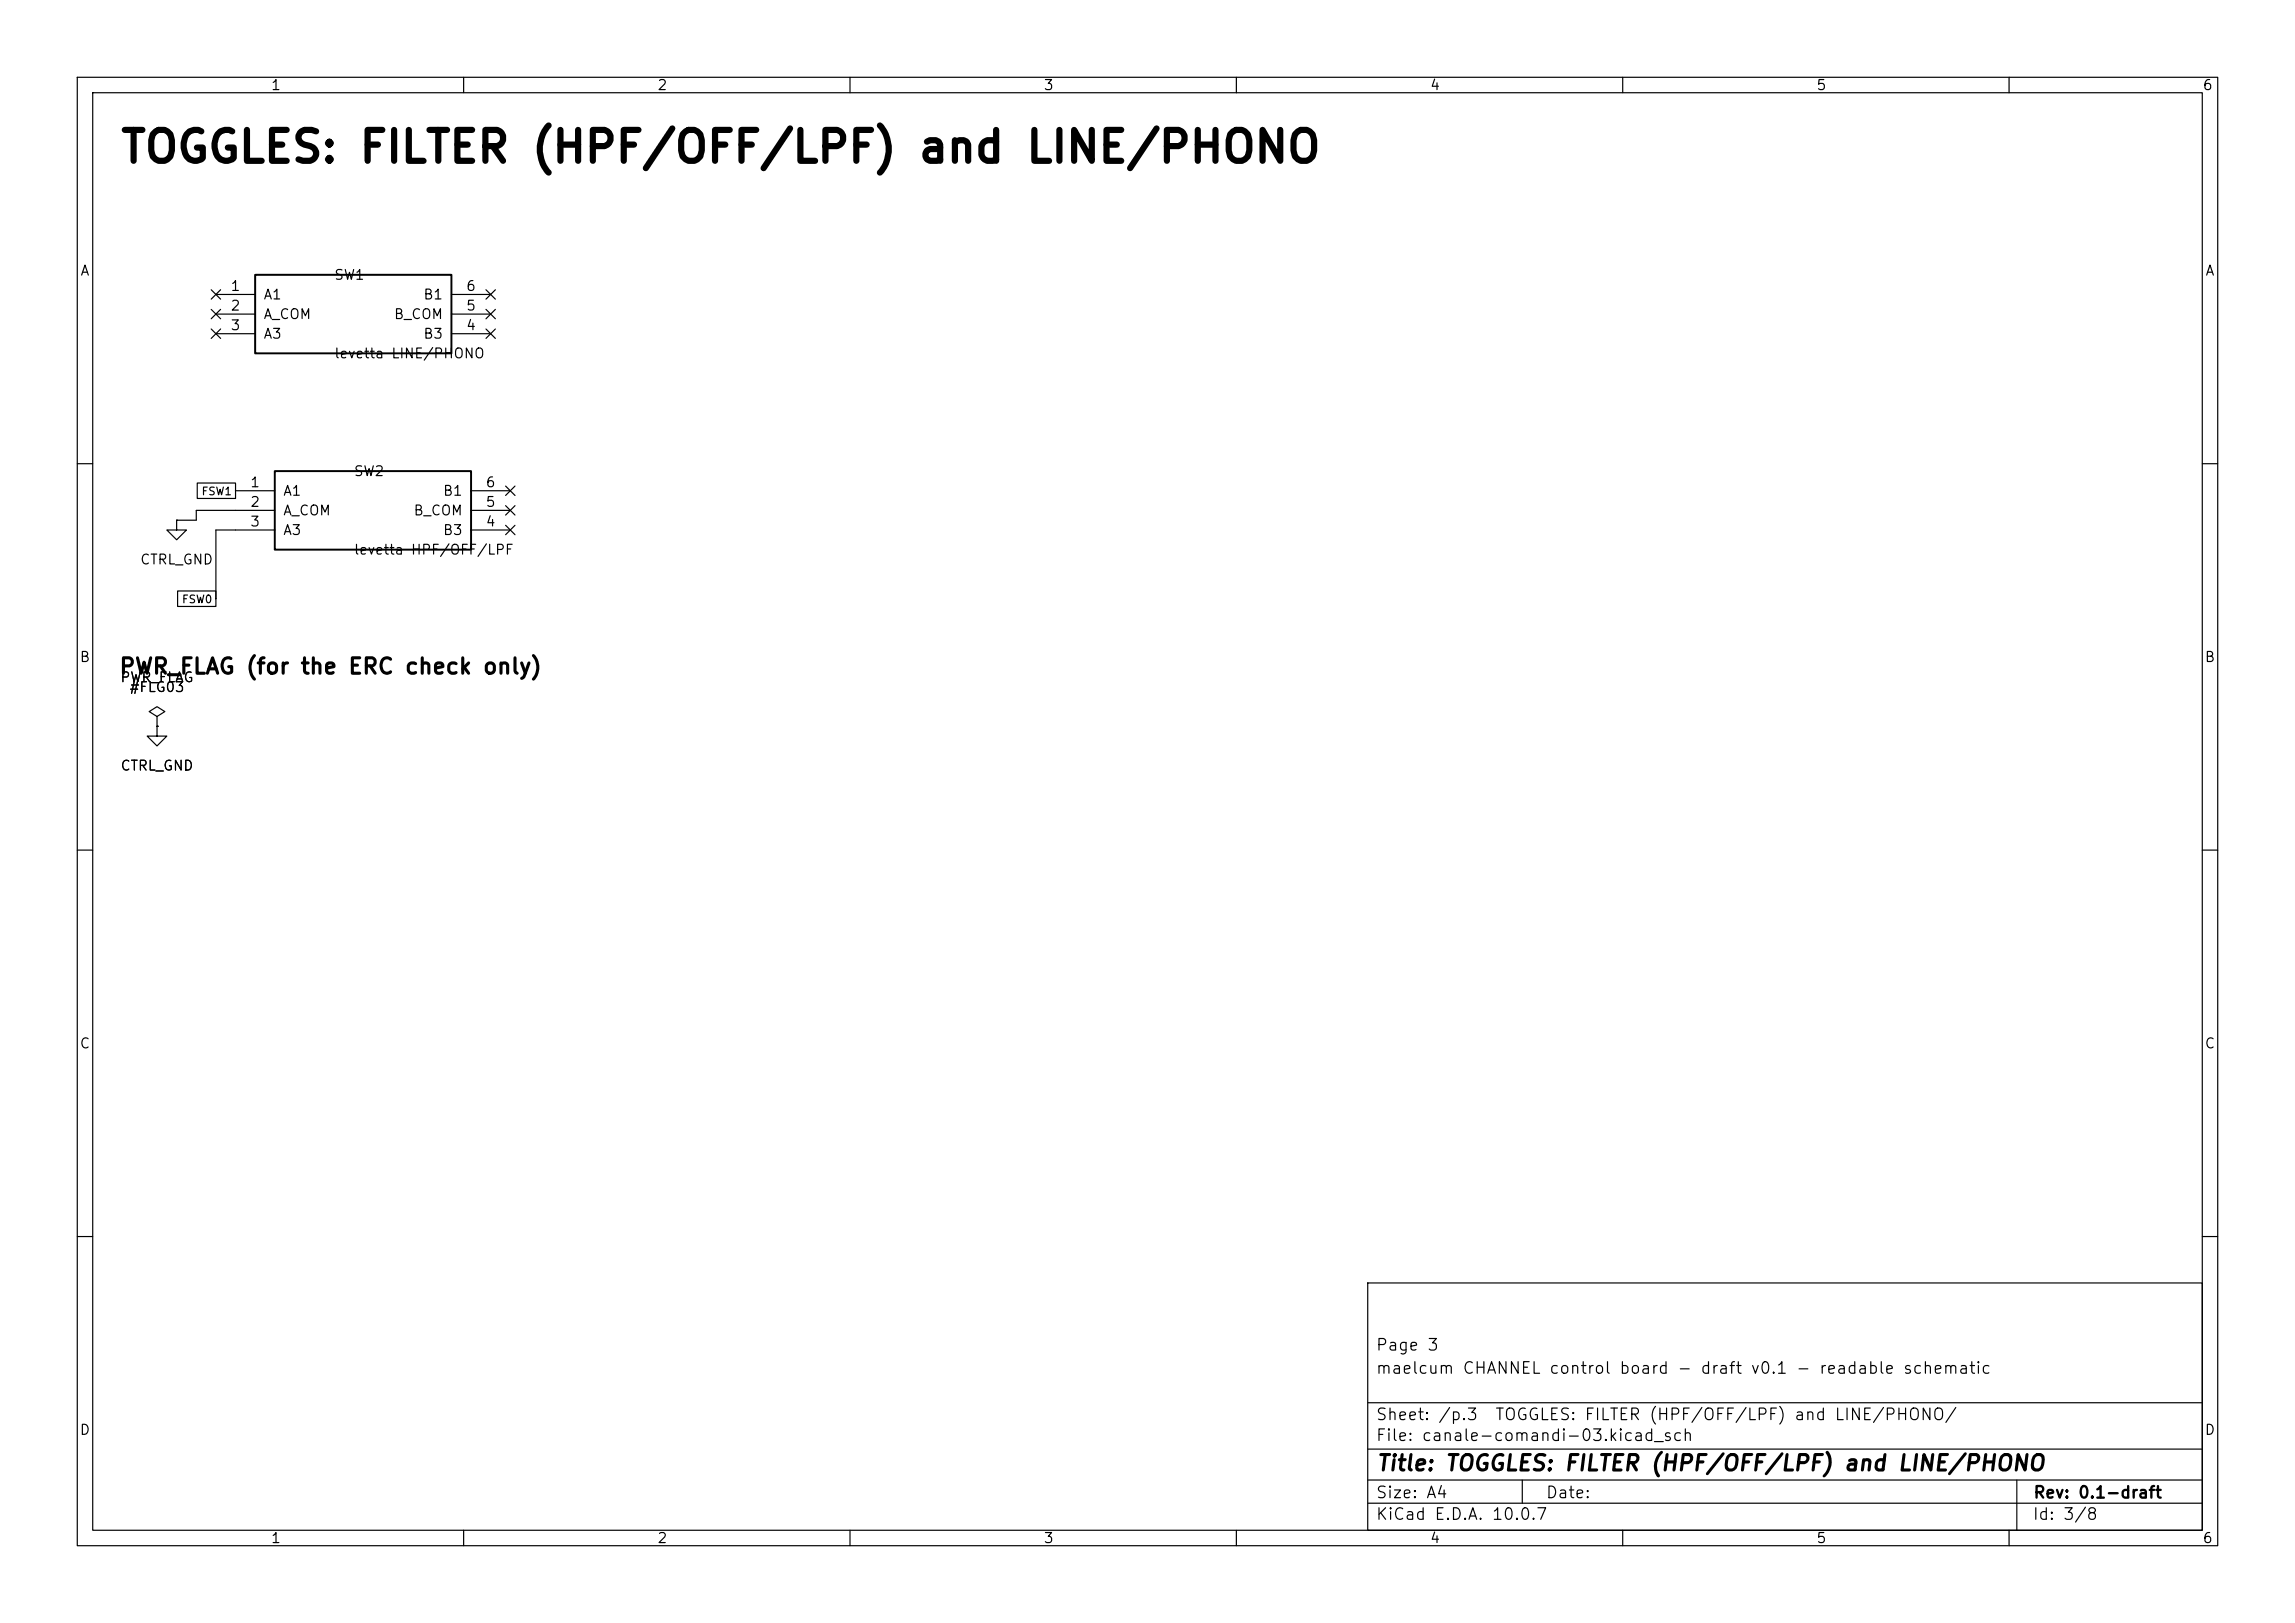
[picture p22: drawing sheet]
<svg xmlns="http://www.w3.org/2000/svg" width="297mm" height="210mm" viewBox="0 0 297 210" stroke-linecap="round" stroke-linejoin="round" font-family="sans-serif">
<defs><g id="words">
<text font-size="4" x="15.4" y="22">TOGGLES: FILTER (HPF/OFF/LPF) and LINE/PHONO</text>
<g font-size="2">
<text x="15.3" y="87.7">PWR_FLAG (for the ERC check only)</text>
<text x="178" y="190.8">Title: TOGGLES: FILTER (HPF/OFF/LPF) and LINE/PHONO</text>
</g>
<g font-size="1.5">
<text x="178" y="178.1">maelcum CHANNEL control board - draft v0.1 - readable schematic</text>
<text x="178" y="175.1">Page 3</text>
<text x="178" y="184.1">Sheet: /p.3</text>
<text x="193.4" y="184.1">TOGGLES: FILTER (HPF/OFF/LPF) and LINE/PHONO/</text>
<text x="178" y="186.8">File: canale-comandi-03.kicad_sch</text>
<text x="178" y="197">KiCad E.D.A. 10.0.7</text>
<text x="178" y="194.2">Size: A4</text>
<text x="200" y="194.2">Date:</text>
<text x="263" y="197">Id: 3/8</text>
<text x="263" y="194.2">Rev: 0.1-draft</text>
</g>
<g font-size="1.3">
<text x="35" y="12">1</text>
<text x="85" y="12">2</text>
<text x="135" y="12">3</text>
<text x="185" y="12">4</text>
<text x="235" y="12">5</text>
<text x="285" y="12">6</text>
<text x="10.3" y="36">A</text>
<text x="285.3" y="36">A</text>
<text x="29.7" y="38">1</text>
<text x="29.7" y="40.5">2</text>
<text x="34" y="39.1">A1</text>
<text x="34" y="41.6">A_COM</text>
<text x="43.2" y="36.5">SW1</text>
<text x="50.9" y="41.6">B_COM</text>
<text x="54.7" y="39.1">B1</text>
<text x="60.2" y="40.5">5</text>
<text x="60.2" y="38">6</text>
<text x="29.7" y="43">3</text>
<text x="34" y="44.1">A3</text>
<text x="43.2" y="46.7">levetta LINE/PHONO</text>
<text x="54.7" y="44.1">B3</text>
<text x="60.2" y="43">4</text>
<text x="32.3" y="63.4">1</text>
<text x="32.3" y="65.9">2</text>
<text x="36.5" y="64.5">A1</text>
<text x="45.7" y="61.9">SW2</text>
<text x="57.2" y="64.5">B1</text>
<text x="62.8" y="65.9">5</text>
<text x="62.8" y="63.4">6</text>
<text x="32.3" y="68.4">3</text>
<text x="36.5" y="67">A_COM</text>
<text x="36.5" y="69.5">A3</text>
<text x="53.4" y="67">B_COM</text>
<text x="57.2" y="69.5">B3</text>
<text x="62.8" y="68.4">4</text>
<text x="18" y="73.4">CTRL_GND</text>
<text x="45.7" y="72.1">levetta HPF/OFF/LPF</text>
<text x="10.2" y="86">B</text>
<text x="15.5" y="88.6">PWR_FLAG</text>
<text x="16.7" y="89.9">#FLG03</text>
<text x="285.2" y="86">B</text>
<text x="15.5" y="100">CTRL_GND</text>
<text x="10.2" y="136">C</text>
<text x="285.2" y="136">C</text>
<text x="10.2" y="186">D</text>
<text x="285.2" y="186">D</text>
<text x="35" y="200">1</text>
<text x="85" y="200">2</text>
<text x="135" y="200">3</text>
<text x="185" y="200">4</text>
<text x="235" y="200">5</text>
<text x="285" y="200">6</text>
</g>
<g font-size="1">
<text x="26" y="64.3">FSW1</text>
<text x="23.5" y="78.3">FSW0</text>
</g>
</g></defs>
<g fill="none" stroke="#000" stroke-width=".15">
<path d="M10 10h277v190h-277zM12 12h273v186h-273zM60 10v2M110 10v2M160 10v2M210 10v2M260 10v2M27.3 37.5l1.2 1.2M27.9 38.1h5.1M28.5 37.5l-1.2 1.2M58.4 38.1h5.1M62.9 37.5l1.2 1.2"/>
<path d="M64.1 37.5l-1.2 1.2M27.3 40l1.2 1.2M27.3 42.6l1.2 1.2M27.9 40.6h5.1M27.9 43.2h5.1M28.5 40l-1.2 1.2M28.5 42.6l-1.2 1.2M58.4 40.6h5.1M58.4 43.2h5.1M62.9 40l1.2 1.2M62.9 42.6l1.2 1.2M64.1 40l-1.2 1.2"/>
<path d="M64.1 42.6l-1.2 1.2M10 60h2M22.9 67.3v1.3h1.2l-1.2 1.3-1.3-1.3h1.3M22.9 67.3h.1M23 76.5h4.9v2h-4.9zM25.5 62.5h5v2h-5zM30.5 63.5h5.1M35.6 66h-10.2v1.3h-2.5M35.6 68.6h-7.7v8.9M61 63.5h5M61 66h5M61 68.6h5"/>
<path d="M65.4 68l1.2 1.2M65.4 65.4l1.2 1.2M65.4 62.9l1.2 1.2M66.6 68l-1.2 1.2M66.6 65.4l-1.2 1.2M66.6 62.9l-1.2 1.2M285 60h2M20.3 92.7l1-.6-1-.7-1 .7 1 .6v1.3M20.3 94h.1M20.3 94v1.3h1.3l-1.3 1.2-1.3-1.2h1.3M10 110h2M285 110h2"/>
<path d="M10 160h2M177 166h108v32h-108zM285 160h2M60 198v2M110 198v2M160 198v2M177 194.5h108M177 191.5h108M177 187.5h108M177 181.5h108M197 191.5v3M210 198v2"/>
<path d="M260 198v2M261 191.5v6.5"/>
</g>
<path d="M33 35.6h25.4v10.1h-25.4zM35.6 61h25.4v10.1h-25.4z" fill="none" stroke="#000" stroke-width=".25"/>
<use href="#words"/>
</svg>
